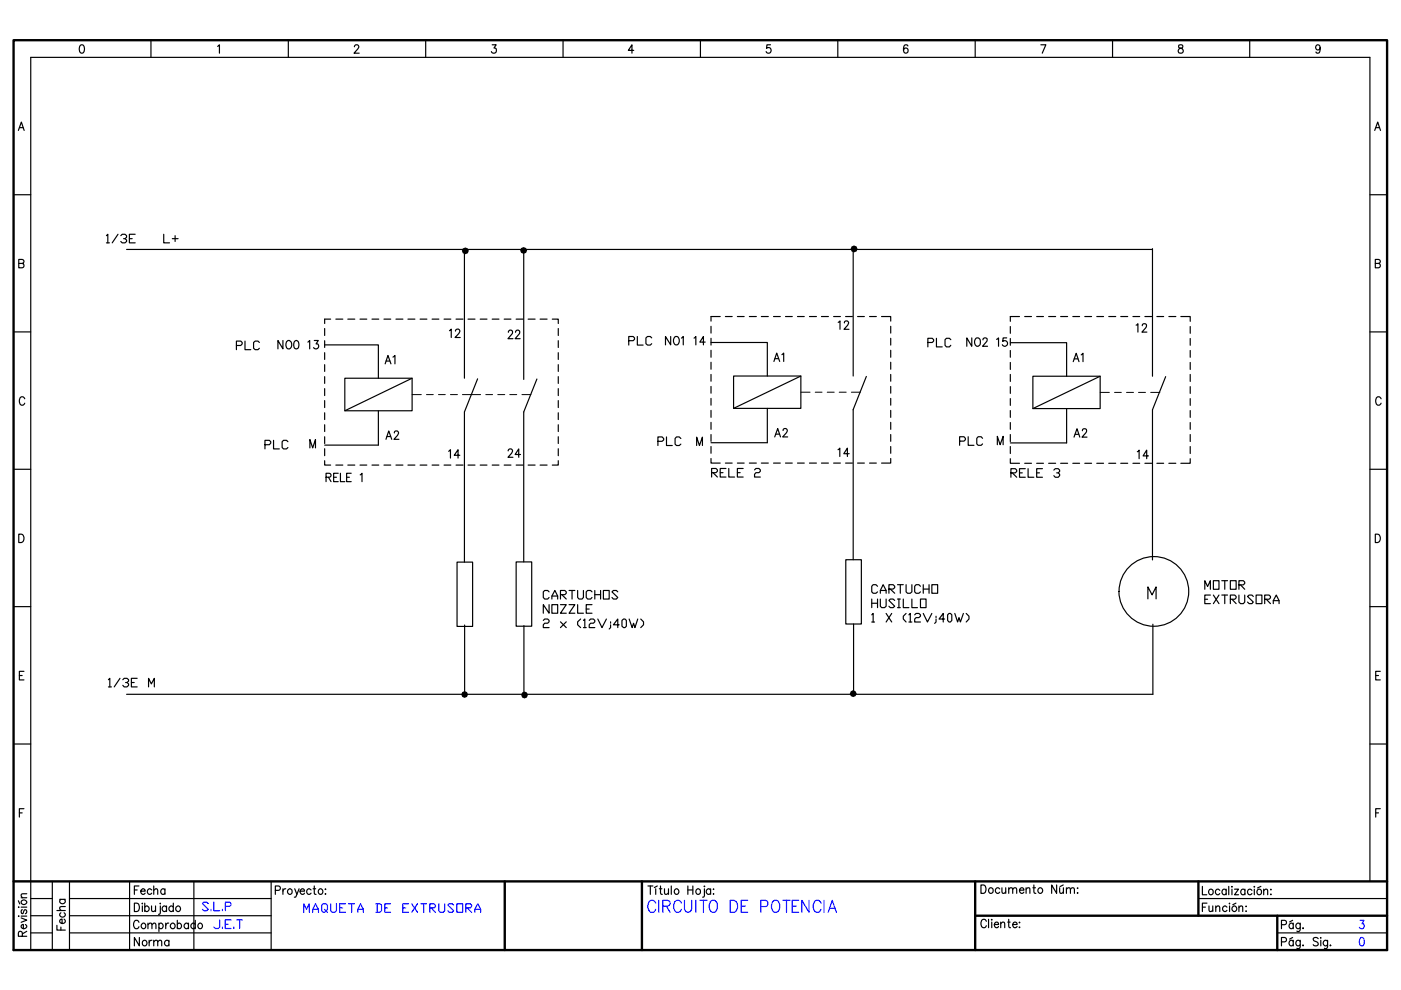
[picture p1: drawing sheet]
<svg xmlns="http://www.w3.org/2000/svg" width="297mm" height="210mm" viewBox="0 0 297 210" stroke-linecap="round" stroke-linejoin="round" font-family="sans-serif">
<!-- layer: Caddy_1 -->
<g fill="none" stroke="#00f" stroke-width=".25">
<path d="M139 191.5a.85 .85 0 0 0-1-.6 .85 .85 0 0 0-.6 1l.2 1.2 .4 .3a.84 .84 0 0 0 1-.6M139.7 190.9v2.5M140.5 192.1h1a.66 .66 0 0 0 .6-.7l-.2-.4-.4-.1h-1v2.5M141.3 192.1l.8 1.3M144.5 191.5a.85 .85 0 0 0-1-.6 .85 .85 0 0 0-.7 1l.2 1.2 .5 .3a.84 .84 0 0 0 1-.6M145.1 190.9v1.8a.76 .76 0 0 0 .8 .7 .76 .76 0 0 0 .7-.7v-1.8M147.5 190.9v2.5M148.4 190.9h1.5M149.1 190.9v2.5M150.6 191.2l.4-.3a1.29 1.29 0 0 1 1.1 .8 1.29 1.29 0 0 1-.2 1.4l-.4 .3h-.5l-.4-.3a1.85 1.85 0 0 1 0-1.9zM154.8 190.9h.8a1.41 1.41 0 0 1 .8 1.3 1.41 1.41 0 0 1-.8 1.2h-.8zM157.1 192.1h.9"/>
<path d="M158.5 190.9h-1.4v2.5h1.4M161.3 192.2h1a.66 .66 0 0 0 .5-.6 .66 .66 0 0 0-.5-.7h-1v2.5M163.8 191.2l.4-.3a1.29 1.29 0 0 1 1.1 .8 1.29 1.29 0 0 1-.2 1.4l-.4 .3h-.5l-.4-.3a1.85 1.85 0 0 1 0-1.9zM166 190.9h1.5M166.8 190.9v2.5M167.9 192.1h.9M169.3 190.9h-1.4v2.5h1.4M171.5 190.9v2.5l-1.5-2.5v2.5M174.1 191.5a.85 .85 0 0 0-1-.6 .85 .85 0 0 0-.7 1l.2 1.2 .5 .3a.84 .84 0 0 0 1-.6M174.7 190.9v2.5M175.6 193.4l.8-2.5 .9 2.5M175.9 192.6h1.1"/>
<path d="M288.4 195.1h.8l-.4 .7a.54 .54 0 0 1 .5 .7 .54 .54 0 0 1-.7 .4l-.4-.3M288.5 198.9l.3-.1a1.13 1.13 0 0 1 0 1.7h-.1a1.17 1.17 0 0 1-.2-1.6z"/>
</g>
<g fill="none" stroke="#000" stroke-width=".25">
<path d="M17.1 9.6l.3-.1a1.07 1.07 0 0 1 0 1.8h-.1a1.17 1.17 0 0 1-.2-1.7zM32 8.5v3.7M46.1 9.8l.4-.3v1.8M61.1 8.5v3.7M75.1 9.9l.3-.4 .6 .2a.55 .55 0 0 1-.2 .7l-.7 .9h1.1M90.3 8.5v3.7M104.4 9.5h.8l-.5 .7a.56 .56 0 0 1 .5 .9 .56 .56 0 0 1-1-.2M119.4 8.5v3.7M134.4 10.7h-1.2l.8-1.2v1.8M148.5 8.5v3.7M163.4 9.5h-.8l-.1 .8a.57 .57 0 0 1 .9 0 .57 .57 0 0 1-.1 .8 .57 .57 0 0 1-.9-.2M177.6 8.5v3.7"/>
<path d="M192.5 9.8a.47 .47 0 0 0-.7-.2l-.2 .2a1.07 1.07 0 0 0 .4 1.5 .52 .52 0 0 0 .6-.5 .52 .52 0 0 0-.5-.6 .52 .52 0 0 0-.5 .5M206.8 8.5v3.7M220.7 9.5h1l-.7 1.8M235.9 8.5v3.7M249.9 9.6v.5l.2 .1a.57 .57 0 0 1 .8 .5 .57 .57 0 0 1-.7 .6 .52 .52 0 0 1-.4-.6 .52 .52 0 0 1 .4-.4l.5-.2 .1-.3a.57 .57 0 0 0-.9-.2zM265 8.5v3.7M279.9 10.1a.49 .49 0 0 1-.7 .4 .49 .49 0 0 1-.2-.8 .49 .49 0 0 1 .8 .1l.1 .3a.86 .86 0 0 1-.6 1.2l-.3-.3M3.9 27.7l.6-1.8 .6 1.8M4.1 27.1h.8M291.5 27.7l.6-1.8 .6 1.8M291.7 27.1h.8M2.9 41.3h3.6"/>
<path d="M4 55h.7l.3 .2 .1 .3-.4 .4a.47 .47 0 0 1 .4 .4 .47 .47 0 0 1-.4 .5h-.7zM4 55.9h.7M290.4 41.3h3.7M291.6 55h.7l.3 .2 .1 .3-.4 .4a.47 .47 0 0 1 .4 .4 .47 .47 0 0 1-.4 .5h-.7zM291.6 55.9h.7M2.9 70.4h3.6M60 72.2v1.8l-1.1-1.8v1.8M60.7 72.4a.7 .7 0 0 1 1 0 .7 .7 0 0 1 .1 .9 .62 .62 0 0 1-.6 .7 .62 .62 0 0 1-.6-.7zM62.5 72.3l.2-.1a.99 .99 0 0 1 .7 .8 .99 .99 0 0 1-.5 1l-.4-.1a1.32 1.32 0 0 1 0-1.6zM65.3 72.5l.4-.3v1.8M66.6 72.2h.9l-.5 .7a.54 .54 0 0 1 .5 .9 .54 .54 0 0 1-1-.1M81.7 77.1l.6-1.7 .6 1.7"/>
<path d="M81.9 76.6h.7M83.3 75.7l.4-.3v1.7M95.3 70.1l.4-.3v1.8M96.6 70.2l.1-.3a.51 .51 0 0 1 .7 .1 .51 .51 0 0 1-.1 .7l-.8 .9h1.1M107.8 70.5l.1-.4a.48 .48 0 0 1 .8 .1 .48 .48 0 0 1-.2 .7l-.8 .9h1.1M109.3 70.5l.2-.4a.48 .48 0 0 1 .7 .1 .48 .48 0 0 1-.2 .7l-.8 .9h1.1M142.2 71.3v1.8l-1.1-1.8v1.8M143.1 71.4a.83 .83 0 0 1 .9 .4 .83 .83 0 0 1-.2 1.1l-.1 .1a.83 .83 0 0 1-.9-.4 .83 .83 0 0 1 .2-1zM144.5 71.7l.4-.4v1.8M147.2 71.7l.3-.4v1.8M149.5 72.5h-1.1l.7-1.2v1.8M164.1 76.6l.6-1.7 .6 1.7"/>
<path d="M164.3 76h.8M165.8 75.2l.4-.3v1.7M177.7 68.3l.4-.3v1.8M179 68.5l.2-.4a.51 .51 0 0 1 .7 .2 .51 .51 0 0 1-.2 .7l-.8 .8h1.1M206 71.6v1.8l-1-1.8v1.8M206.9 71.7a.7 .7 0 0 1 .9 .2 .7 .7 0 0 1 .1 .8 .62 .62 0 0 1-.7 .7 .62 .62 0 0 1-.6-.7v-.4zM208.4 72.1l.3-.5 .6 .2v.5l-1 1.1h1.1M211.3 71.9l.4-.3v1.8M213.4 71.6h-.7l-.1 .8a.59 .59 0 0 1 .9 0 .59 .59 0 0 1-.1 .9 .59 .59 0 0 1-.9-.2M227.5 76.7l.7-1.8 .6 1.8M227.8 76.1h.7M229.2 75.2l.4-.3v1.8"/>
<path d="M240.9 68.9l.4-.3v1.8M242.2 69.1v-.3l.3-.2h.3l.3 .3-.1 .4-.9 1.1h1.1M290.4 70.4h3.7M2.9 99.5h3.6M5.2 84.6a.57 .57 0 0 0-.8-.4 1.14 1.14 0 0 0 .1 1.7 .61 .61 0 0 0 .7-.4M65.7 95v-1.8l.6 1.8 .6-1.8v1.8M81.8 93.1l.6-1.7 .7 1.7M82 92.6h.8M83.6 91.8l.1-.3a.51 .51 0 0 1 .8 .1 .51 .51 0 0 1-.2 .7l-.8 .8h1.1M95.1 95.7l.4-.4v1.8M97.5 96.5h-1.2l.8-1.2v1.8M107.7 95.6l.2-.3a.51 .51 0 0 1 .7 .1 .51 .51 0 0 1-.1 .7l-.8 .9h1.1"/>
<path d="M110.4 96.4h-1.2l.8-1.2v1.8M147.7 94.5v-1.8l.6 1.8 .6-1.8v1.8M164.3 92.6l.6-1.7 .6 1.7M164.5 92h.7M166 91.3l.2-.4a.51 .51 0 0 1 .7 .2 .51 .51 0 0 1-.2 .7l-.8 .8h1.1M177.7 95.3l.4-.3v1.8M180 96.2h-1.1l.8-1.2v1.8M211.5 94.3v-1.8l.5 1.8 .7-1.8v1.8M227.7 92.7l.6-1.8 .6 1.8M228 92.1h.7M229.5 91.3v-.2l.3-.2 .5 .1 .1 .2-.2 .6-.8 .9h1.1M241.1 95.8l.4-.4v1.9"/>
<path d="M243.5 96.7h-1.1l.7-1.3v1.9M290.4 99.5h3.7M292.8 84.6a.57 .57 0 0 0-.8-.4 1.14 1.14 0 0 0 .1 1.7 .61 .61 0 0 0 .7-.4M4 113.3a.91 .91 0 0 1 1.1 .8 .91 .91 0 0 1-1.1 .9zM69.1 101.2l.9-.1 .2-.2-.1-.4-.3-.2h-.7v1.8M69.6 101.2l.6 .9M70.7 101.2h.6M71.7 100.3h-1v1.8h1M72.2 100.3v1.8h.9M73.5 101.2h.6M74.5 100.3h-1v1.8h1M76.4 100.7l.4-.4v1.8"/>
<path d="M291.6 113.3a.91 .91 0 0 1 1.1 .8 .91 .91 0 0 1-1.1 .9zM2.9 128.6h3.6M290.4 128.6h3.7M2.9 157.7h3.6M4.1 143.2h.6M5.1 142.3h-1v1.9h1M290.4 157.7h3.7M291.7 143.2h.6M292.7 142.3h-1v1.9h1M4.1 172.4h.6M5.1 171.5h-1v1.7M291.7 172.4h.6"/>
<path d="M292.7 171.5h-1v1.7M2.9 186.9h3.6M3.9 194.2h.1zM3.9 192.3h.1zM3.9 191l.3 .7M4.5 194.6l1.2 .5-1.2 .5M4.5 192.3h1.2M4.5 194.2h1.2M4.5 190.3h1.2M4.6 191a.59 .59 0 0 1 .9-.2 .59 .59 0 0 1 0 1 .59 .59 0 0 1-.9-.2zM4.7 198.5v-.9l-.3-.1h-.4l-.1 1h1.8M4.7 192.9a.47 .47 0 0 0-.2 .4 .47 .47 0 0 0 .2 .4l.2-.1 .3-.7h.3a.49 .49 0 0 1-.1 .8"/>
<path d="M5.4 196a.54 .54 0 0 1 0 .9 .54 .54 0 0 1-.8-.2v-.6l.4-.1v.9M5.7 189.5l-1.1 .1-.1 .4 .3 .3M5.7 197.5l-1 .5M6.5 197.8h4.6M6.5 190.5h4.6M6.5 194.2h4.6M11.1 186.9v14.5M12.1 196.2v1h1.7M12.1 193.1h1.7M12.7 190.7h1.1M12.9 193.5a.53 .53 0 0 0 0 .8 .53 .53 0 0 0 .7 0 .53 .53 0 0 0 0-.8M12.9 190.7a.53 .53 0 0 0 0 .8 .53 .53 0 0 0 .7 0 .53 .53 0 0 0 0-.8"/>
<path d="M12.9 196.6v.6M13.6 194.9a.53 .53 0 0 1 .1 .7 .53 .53 0 0 1-.8 .1 .53 .53 0 0 1-.1-.7l.4-.1v.9M13.8 192.2l-1.1 .1v.4l.3 .4M14.7 197.8h42.8M14.7 190.5h42.8M14.7 186.9v14.5M14.7 194.2h42.8M27.5 186.9v14.5M28.5 191.5a.9 .9 0 0 1 1.1 .9 .9 .9 0 0 1-1.1 .9zM28.5 188.7h.6M29.5 195.6a.59 .59 0 0 0-.8-.5 .59 .59 0 0 0-.4 .7v.4a.59 .59 0 0 0 .5 .7 .59 .59 0 0 0 .7-.4M29.5 187.8h-1v1.8"/>
<path d="M29.5 198.8v1.7l-1-1.7v1.7M29.8 188.9h1a.47 .47 0 0 0-.5-.5 .47 .47 0 0 0-.5 .5l.1 .5a.47 .47 0 0 0 .5 .2 .47 .47 0 0 0 .4-.2M30 196a.51 .51 0 0 1 .8-.1 .51 .51 0 0 1 0 .8 .51 .51 0 0 1-.8 0zM30.1 191.6h.1zM30.2 192.1v1.2M30.2 199.6a.53 .53 0 0 1 .8 0 .53 .53 0 0 1 0 .7 .53 .53 0 0 1-.8 0zM30.7 192.3a.53 .53 0 0 1 .8 0 .53 .53 0 0 1 0 .8 .53 .53 0 0 1-.8-.1M30.7 191.5v1.8M31.4 196.1l.3-.4 .5 .1v1.1M31.4 195.7v1.2M31.6 199.4v1.1M32.1 192.1v.9a.38 .38 0 0 0 .7 .2l.2-.2"/>
<path d="M32.2 188.7a.53 .53 0 0 0-.8-.1 .53 .53 0 0 0 0 .8 .53 .53 0 0 0 .8 0M32.2 199.4a.5 .5 0 0 0-.6 .5M32.2 196.1l.4-.4h.3l.2 .4v.8M32.6 199.7l.4-.3h.4v1.1M32.6 188.8l.4-.4h.2l.2 .4v.8M32.6 187.8v1.8M32.6 199.4v1.1M33 192.1v1.2M33.4 199.7l.4-.3h.4l.1 1.1M33.7 196a.56 .56 0 0 1 .9 .2 .56 .56 0 0 1-.6 .7l-.3-.2M33.7 195.7v1.8M33.9 191.6h.1z"/>
<path d="M34 192.1v1.5l-.1 .2-.3 .1M35 188.7a.56 .56 0 0 0-1 .2 .56 .56 0 0 0 .7 .7l.3-.2M35 188.4v1.2M35.1 195.7v1.2M35.3 192.3a.53 .53 0 0 0-.8 0 .53 .53 0 0 0 0 .8 .53 .53 0 0 0 .8-.1M35.3 192.1v1.2M35.8 195.7a.58 .58 0 0 0-.7 .5M35.8 199.6a.53 .53 0 0 0-.8 0 .53 .53 0 0 0 0 .7 .53 .53 0 0 0 .8 0M35.8 199.4v1.1M36.7 192.3a.53 .53 0 0 0-.7 0 .53 .53 0 0 0 0 .8 .53 .53 0 0 0 .7-.1M36.7 191.5v1.8M37.6 196a.56 .56 0 0 1 .9 .2 .56 .56 0 0 1-.6 .7l-.3-.2"/>
<path d="M37.6 195.1v1.8M40 196a.53 .53 0 0 0-.8-.1 .53 .53 0 0 0 0 .8 .53 .53 0 0 0 .8 0M40 195.7v1.2M41.1 186.9v14.5M41.4 196a.53 .53 0 0 0-.8-.1 .53 .53 0 0 0 0 .8 .53 .53 0 0 0 .8 0M41.4 195.1v1.8M42 196a.51 .51 0 0 1 .8-.1 .51 .51 0 0 1 0 .8 .51 .51 0 0 1-.8 0zM57.5 186.9v14.5M58.4 188.8h.7a.47 .47 0 0 0 .4-.5 .47 .47 0 0 0-.4-.5h-.7v1.8M60 188.4v1.2M60.6 188.4l-.4 .2-.2 .3M61 188.7a.51 .51 0 0 1 .8 0 .51 .51 0 0 1 0 .7 .51 .51 0 0 1-.8 0z"/>
<path d="M62.5 188.4l.4 1.2M63.4 188.4l-.7 1.7-.3 .1M63.6 188.9h1a.47 .47 0 0 0-.5-.5 .47 .47 0 0 0-.5 .5l.1 .5a.47 .47 0 0 0 .4 .2 .47 .47 0 0 0 .5-.2M66 188.7a.53 .53 0 0 0-.8-.1 .53 .53 0 0 0 0 .8 .53 .53 0 0 0 .8 0M66.4 188.4h.5M66.6 187.8l.1 1.7 .3 .1M67.6 188.7a.51 .51 0 0 1 .7 0 .51 .51 0 0 1 0 .7 .51 .51 0 0 1-.7 0zM68.9 189.5h.2zM69 188.4v.2zM137.4 187.8h1M137.9 187.8v1.8M139 188.4v1.2"/>
<path d="M139.4 187.8l-.7 .4M139.8 188.4h.5M140 187.8v1.5l.1 .2 .3 .1M140.9 188.4l.1 1.1 .3 .1 .4-.3M141.7 188.4v1.2M142.3 187.8v1.8M143 188.7a.51 .51 0 0 1 .8 0 .51 .51 0 0 1 0 .7 .51 .51 0 0 1-.8 0zM145.8 188.7h1.1M145.8 187.8v1.8M146.9 187.8v1.8M147.6 188.7a.51 .51 0 0 1 .8 0 .51 .51 0 0 1 0 .7 .51 .51 0 0 1-.8 0zM149.3 187.9h.1z"/>
<path d="M149.4 188.4v1.5l-.1 .2-.3 .1M150.7 188.7a.53 .53 0 0 0-.8-.1 .53 .53 0 0 0 0 .8 .53 .53 0 0 0 .8 0M150.7 188.4v1.2M151.2 189.5h.1zM151.3 188.4v.2zM208 187.6a.91 .91 0 0 1 1.1 .9 .91 .91 0 0 1-1.1 .9zM209.1 195.3a.59 .59 0 0 0-.7-.4 .59 .59 0 0 0-.4 .7v.4a.59 .59 0 0 0 .4 .7 .59 .59 0 0 0 .7-.4M209.6 194.9v1.8M209.8 188.3a.55 .55 0 0 1 .8 .5 .55 .55 0 0 1-.8 .5l-.2-.4zM210.2 195h.2zM210.3 195.5v1.2M210.8 196h.9l-.1-.3a.51 .51 0 0 0-.7 .1 .51 .51 0 0 0 .1 .7 .51 .51 0 0 0 .7-.1"/>
<path d="M212 188.5a.53 .53 0 0 0-.8-.1 .53 .53 0 0 0 0 .8 .53 .53 0 0 0 .8 0M212.2 195.8l.4-.3 .3 .1 .1 1.1M212.2 195.5v1.2M212.4 188.2l.1 1.1 .4 .1 .3-.3M213.2 188.2v1.2M213.7 195.5h.5M213.9 188.6l.3-.4 .4 .1 .1 1.1M213.9 194.9v1.5l.1 .2 .2 .1M213.9 188.2v1.2M214.7 188.6l.4-.4 .4 .1 .1 1.1M214.7 196h.9a.47 .47 0 0 0-.4-.5 .47 .47 0 0 0-.5 .5v.2a.49 .49 0 0 0 .4 .5 .49 .49 0 0 0 .5-.3M216.1 196.6h.1z"/>
<path d="M216.1 195.6h.1zM216.2 188.7h.9a.47 .47 0 0 0-.5-.5 .47 .47 0 0 0-.4 .5v.2a.49 .49 0 0 0 .3 .5 .49 .49 0 0 0 .6-.2M217.6 188.6l.3-.4 .4 .1 .1 1.1M217.6 188.2v1.2M219 188.2h.5M219.2 187.6v1.5l.1 .2 .3 .1M220.1 188.5a.53 .53 0 0 1 .8-.1 .53 .53 0 0 1 0 .8 .53 .53 0 0 1-.8 0zM224 187.6v1.8l-1-1.8v1.8M224.7 188.2v1.1l.4 .1 .4-.3M225.4 187.6l-.7 .4M225.5 188.2v1.2M226.1 188.6l.4-.4 .4 .1v1.1"/>
<path d="M226.1 188.2v1.2M226.9 188.6l.4-.4 .4 .1 .1 1.1M228.4 189.3h.2zM228.4 188.3h.2zM254.1 190.5h40M254.9 187.9v1.8h1M254.9 192.3h.7M255.9 191.5h-1v1.8M256.3 192.1l.1 1.1 .4 .1 .3-.3M256.5 188.6a.55 .55 0 0 1 .7 .5 .55 .55 0 0 1-.7 .5l-.3-.4zM257.1 192.1v1.2M257.8 192.4l.3-.3 .4 .1 .1 1.1"/>
<path d="M257.8 192.1v1.2M258.6 188.8a.53 .53 0 0 0-.8-.1 .53 .53 0 0 0 0 .8 .53 .53 0 0 0 .8 0M260 188.8a.56 .56 0 0 0-1 .2 .56 .56 0 0 0 .7 .7l.3-.2M260 188.5v1.2M260.1 192.3a.53 .53 0 0 0-.7 0 .53 .53 0 0 0 0 .8 .53 .53 0 0 0 .7-.1M260.5 187.9v1.8M260.6 191.6h.1zM260.7 192.1v1.2M261.1 188h.2zM261.2 188.5v1.2M261.7 188.5h.9l-.9 1.2h.9M262 191.5l-.6 .3"/>
<path d="M262.7 192.4l.4-.3 .3 .1 .1 1.1M262.7 192.1v1.2M263.9 188.8a.56 .56 0 0 0-.9 .2 .56 .56 0 0 0 .7 .7l.2-.2M263.9 188.5v1.2M264.1 193.2h.1zM264.2 192.1v.1zM265.4 188.8a.53 .53 0 0 0-.7-.1 .53 .53 0 0 0 0 .8 .53 .53 0 0 0 .7 0M265.9 188h.1zM265.9 188.5v1.2M266.7 188.6a.55 .55 0 0 1 .8 .5 .55 .55 0 0 1-.8 .5l-.2-.4zM267.3 187.9l-.7 .4M267.9 188.9l.4-.4 .4 .1 .1 1.1"/>
<path d="M267.9 188.5v1.2M269.4 189.6h.1zM269.4 188.6h.1zM270.8 197.8h23.3M271.7 196.1h.7a.47 .47 0 0 0 .4-.5 .47 .47 0 0 0-.4-.5h-.7v1.8M271.7 199.7h.7a.47 .47 0 0 0 .4-.5 .47 .47 0 0 0-.4-.4h-.7v1.7M274.1 195.1l-.7 .4M274.1 198.8l-.7 .3M274.2 196a.56 .56 0 0 0-.9 .2 .56 .56 0 0 0 .6 .7l.3-.2M274.2 199.6a.56 .56 0 0 0-.9 .2 .56 .56 0 0 0 .6 .7l.3-.2M274.2 195.7v1.2M274.2 199.4v1.1"/>
<path d="M275.7 196a.53 .53 0 0 0-.8-.1 .53 .53 0 0 0 0 .8 .53 .53 0 0 0 .8 0M275.7 195.7l-.1 1.6-.2 .2-.4-.1M275.7 199.6a.53 .53 0 0 0-.8 0 .53 .53 0 0 0 0 .7 .53 .53 0 0 0 .8 0M275.7 199.4l-.1 1.6-.2 .1h-.4M276.2 196.8h.2zM279.5 199a.58 .58 0 0 0-.6-.3 .58 .58 0 0 0-.5 .5l.2 .2 .7 .4a.42 .42 0 0 1 .2 .4 .42 .42 0 0 1-.4 .3h-.5l-.2-.2M280 198.9h.1zM280 199.4v1.1M281.5 199.6a.53 .53 0 0 0-.8 0 .53 .53 0 0 0 0 .7 .53 .53 0 0 0 .8 0M281.5 199.4l-.1 1.6-.2 .1h-.4M290.4 186.9v-174.7h-283.9v189.2M276.3 200.4v.1z"/>
<path d="M282.1 200.4v.1z"/>
<circle cx="36.6" cy="196.4" r=".56"/>
<circle cx="37.7" cy="192.7" r=".55"/>
<circle cx="261.7" cy="192.7" r=".56"/>
</g>
<path d="M2.9 8.5h291.2v192.9h-291.2zM2.9 186.9h291.2M107 186.9v14.5M136.1 186.9v14.5M206.8 186.9v14.5M206.8 194.2h87.3M254.1 186.9v7.3M270.8 194.2v7.2" fill="none" stroke="#000" stroke-width=".5"/>
<!-- layer: 0 -->
<g fill="none" stroke="#00f" stroke-width=".25">
<path d="M44.2 191.6l-.4-.3h-.6l-.3 .3 1.3 1.2-.4 .3h-.6l-.3-.3M44.7 192.8v.3M45.3 191.3v1.8h1.3M46.6 195v1.6l-.3 .3h-.7l-.3-.3M47.2 192.8v.3M47.2 196.6v.3M47.8 196h.6M47.8 192.2h.9l.3-.3v-.3l-.3-.3h-.9v1.8M49 195h-1.2v1.9h1.2M49.6 196.6v.3M50.2 195h1.2M50.8 195v1.9"/>
<path d="M64.4 193.4v-1.8l.6 1.2 .6-1.2v1.8M66.3 193.4v-.6l.6-1.2 .6 1.2v.6M66.3 192.8h1.2M68.2 191.9l.3-.3h.6l.3 .3v.9l-.6 .6h-.3l-.3-.3zM68.8 192.8l.6 .6M70.1 191.6v1.5l.3 .3h.6l.3-.3v-1.5M72 192.5h.6M73.2 191.6h-1.2v1.8h1.2M73.9 191.6h1.2M74.5 191.6v1.8M75.9 193.4v-.6l.6-1.2 .5 1.2v.6M75.9 192.8h1.1"/>
<path d="M79.7 191.6h.9l.3 .3v1.2l-.3 .3h-.9M80 191.6v1.8M81.6 192.5h.6M82.8 191.6h-1.2v1.8h1.2M85.4 192.5h.6M86.6 191.6h-1.2v1.8h1.2M87.3 191.6l1.2 1.8M88.5 191.6l-1.2 1.8M89.2 191.6h1.2M89.8 191.6v1.8M91.1 192.5h.9l.3-.3v-.3l-.3-.3h-.9v1.8M91.4 192.5l.9 .9"/>
<path d="M93 191.6v1.5l.3 .3h.6l.4-.3v-1.5M96.2 191.9l-.3-.3h-.7l-.2 .3 1.2 1.2-.3 .3h-.7l-.2-.3M96.9 191.6h1.2v1.8h-1.2zM98.8 192.5h.9l.3-.3v-.3l-.3-.3h-.9v1.8M99.1 192.5l.9 .9M100.7 193.4v-.6l.6-1.2 .6 1.2v.6M100.7 192.8h1.2"/>
</g>
<g fill="none" stroke="#000" stroke-width=".25">
<path d="M22.6 50l.3-.3v1.8M22.6 51.5h.6M25 49.7l-1.2 1.8M25.6 50l.3-.3h.6l.3 .3v.3l-.3 .3M26.2 50.6h.3l.3 .3v.3l-.3 .3h-.6l-.3-.3M26.8 52.9h217.5M27.4 50.6h.6M28.7 49.7h-1.3v1.8h1.3M34.7 49.7v1.8h1.2M36.5 50.6h1.3M37.1 50v1.2M98.5 53.2v27"/>
<path d="M111 53.2v27.2M180.9 52.7v27M244.3 52.7v27.1M50.1 73.3h1l.3-.4v-.3l-.3-.3h-1v1.8M51.9 72.3v1.8h1.3M55 72.6l-.3-.3h-.6l-.3 .3v1.2l.3 .3h.6l.3-.3M68.8 73.1h11.4v7.1M68.8 69.7v1.4M68.8 72.2v1.5M68.8 74.8v1.4M68.8 77.3v1.5M68.8 79.9v1.4"/>
<path d="M70.1 67.7h-1.3v.9M71.2 67.7h1.5M73.7 67.7h1.5M76.3 67.7h1.5M78.9 67.7h1.4M81.4 67.7h1.4M83.9 67.7h1.5M86.5 67.7h1.5M89.1 67.7h1.4M91.6 67.7h1.4M94.1 67.7h1.5M96.7 67.7h1.5"/>
<path d="M99.2 67.7h1.5M101.8 67.7h1.5M104.4 67.7h1.4M106.9 67.7h1.4M109.4 67.7h1.5M112 67.7h1.5M114.5 67.7h1.5M117.1 67.7h1.3v.9M118.4 69.7v1.4M118.4 72.2v1.5M118.4 74.8v1.4M118.4 77.3v1.5"/>
<path d="M118.4 79.9v1.4M133.3 72.2h.9l.3-.3v-.3l-.3-.3h-.9v1.9M135.1 71.3v1.9h1.3M138.2 71.6l-.3-.3h-.6l-.4 .3v1.3l.4 .3h.6l.3-.3M150.7 72.6h12v7.1M150.7 69.2v1.4M150.7 71.7v1.5M150.7 74.3v1.4M150.7 76.8v1.5M150.7 79.4v1.4M152.7 67.1h-2v1M153.8 67.1h1.4"/>
<path d="M155.5 79.7h14.3v6.9h-14.3zM156.3 67.1h1.5M158.9 67.1h1.5M161.4 67.1h1.5M164 67.1h1.4M166.5 67.1h1.5M169.1 67.1h1.4M169.8 79.7l-14.3 6.9M171.6 67.1h1.5M174.2 67.1h1.4M176.7 67.1h1.5M179.3 67.1h1.4"/>
<path d="M181.8 67.1h1.5M183.7 79.8l-2.8 7v31.9M184.4 67.1h1.4M186.9 67.1h1.9v1M188.8 69.2v1.4M188.8 71.7v1.5M188.8 74.3v1.4M188.8 76.8v1.5M188.8 79.4v1.4M196.7 72.6h1l.3-.3v-.3l-.3-.3h-1v1.8M198.5 71.7v1.8h1.3M201.6 72l-.3-.3h-.6l-.3 .3v1.2l.3 .3h.6l.3-.3"/>
<path d="M214.2 72.7h11.9v7.1M214.2 69.2v1.5M214.2 71.8v1.4M214.2 74.3v1.4M214.2 76.8v1.5M214.2 79.4v1.5M216.2 67.1h-2v1M217.3 67.1h1.4M219 79.8h14.3v6.8h-14.3zM219.8 67.1h1.4M222.3 67.1h1.5M224.9 67.1h1.5"/>
<path d="M227.5 67.1h1.4M230 67.1h1.4M232.5 67.1h1.5M233.3 79.8l-14.3 6.8M235.1 67.1h1.5M237.6 67.1h1.5M240.2 67.1h1.4M242.7 67.1h1.5M245.3 67.1h1.4M247.1 79.9l-2.8 7v31.8M247.8 67.1h1.5M250.4 67.1h1.9v1"/>
<path d="M252.3 69.2v1.5M252.3 71.8v1.4M252.3 74.3v1.4M252.3 76.8v1.5M252.3 79.4v1.5M56.2 94.3h.9l.3-.3v-.3l-.3-.3h-.9v1.8M58 93.4v1.8h1.2M61 93.7l-.3-.3h-.6l-.3 .3v1.2l.3 .3h.6l.3-.3M68.8 97.7v.9h1.3M68.8 82.4v1.5M68.8 84.9v1.5M68.8 87.5v1.5"/>
<path d="M68.8 90.1v1.4M68.8 92.6v1.4M68.8 95.1v1.5M71.2 98.6h1.5M73.1 80.2h14.3v6.9h-14.3zM73.7 98.6h1.5M76.3 98.6h1.5M78.9 98.6h1.4M80.2 87.1v7.3h-11.4M81.4 98.6h1.4M83.9 98.6h1.5M86.5 98.6h1.5"/>
<path d="M87.4 80.2l-14.3 6.9M89.1 98.6h1.4M91.6 98.6h1.4M94.1 98.6h1.5M96.7 98.6h1.5M99.2 98.6h1.5M101.3 80.3l-2.8 7v31.9M101.8 98.6h1.5M104.4 98.6h1.4M106.9 98.6h1.4M109.4 98.6h1.5M112 98.6h1.5"/>
<path d="M113.8 80.4l-2.8 6.9v31.8M114.5 98.6h1.5M118.4 97.7v.9h-1.3M118.4 82.4v1.5M118.4 84.9v1.5M118.4 87.5v1.5M118.4 90.1v1.4M118.4 92.6v1.4M118.4 95.1v1.5M139.5 93.6h.9l.3-.3v-.3l-.3-.4h-.9v1.9M141.3 92.6v1.9h1.2M144.4 93l-.4-.4h-.6l-.3 .4v1.2l.3 .3h.6l.4-.3"/>
<path d="M150.7 97.2v1h2M150.7 81.9v1.5M150.7 84.5v1.4M150.7 87v1.5M150.7 89.5v1.5M150.7 92.1v1.5M150.7 94.7v1.4M153.8 98.2h1.4M153.9 99.3h-1.2v1.8h1.2M154.5 99.3v1.8h1.2M156.3 98.2h1.5M157.6 99.3h-1.3v1.8h1.3"/>
<path d="M158.9 98.2h1.5M160 99.6l.3-.3h.6l.3 .3v.3l-.3 .3h-.6l-.3 .4v.5h1.2M161.4 98.2h1.5M162.7 86.6v7.3h-12M164 98.2h1.4M166.5 98.2h1.5M169.1 98.2h1.4M171.6 98.2h1.5M174.2 98.2h1.4M176.7 98.2h1.5M179.3 98.2h1.4M181.8 98.2h1.5"/>
<path d="M184.4 98.2h1.4M188.8 97.2v1h-1.9M188.8 81.9v1.5M188.8 84.5v1.4M188.8 87v1.5M188.8 89.5v1.5M188.8 92.1v1.5M188.8 94.7v1.4M203.5 93.5h.9l.3-.3v-.3l-.3-.3h-.9v1.8M205.3 92.6v1.8h1.2M208.3 92.9l-.3-.3h-.6l-.3 .3v1.2l.3 .3h.6l.3-.3M214.2 97.3v.9h2"/>
<path d="M214.2 82v1.4M214.2 84.5v1.5M214.2 87.1v1.4M214.2 89.6v1.4M214.2 92.1v1.5M214.2 94.7v1.5M217.3 98.2h1.4M217.4 99.4h-1.2v1.8h1.2M218 99.4v1.8h1.2M219.8 98.2h1.4M221 99.4h-1.2v1.8h1.2M222.3 98.2h1.5"/>
<path d="M223.4 99.7l.3-.3h.7l.3 .3v.3l-.3 .3M224.9 98.2h1.5M226.1 86.6v7.3h-11.9M227.5 98.2h1.4M230 98.2h1.4M232.5 98.2h1.5M235.1 98.2h1.5M237.6 98.2h1.5M240.2 98.2h1.4M242.7 98.2h1.5M245.3 98.2h1.4M247.8 98.2h1.5"/>
<path d="M252.3 97.3v.9h-1.9M252.3 82v1.4M252.3 84.5v1.5M252.3 87.1v1.4M252.3 89.6v1.4M252.3 92.1v1.5M252.3 94.7v1.5M96.9 119.2h3.3v13.6h-3.3zM109.4 119.1h3.3v13.7h-3.3zM150.9 100.2h.9l.3-.3v-.3l-.3-.3h-.9v1.8M151.2 100.2l.9 .9M152.7 100.2h.6"/>
<path d="M156.3 100.2h.6M179.3 118.7h3.3v13.6h-3.3zM214.3 100.3h1l.3-.3v-.3l-.3-.3h-1v1.8M214.6 100.3l1 .9M216.2 100.3h.5M219.8 100.3h.6M224 100.3h.4l.3 .3v.3l-.3 .3h-.7l-.3-.3M98.5 132.5v14.7M111.1 132.6v14.7M115.2 131.5l.3-.3h.6l.3 .3v.3l-.3 .3h-.6l-.3 .4v.6h1.2M116.4 125.5l-.3-.3h-.6l-.3 .3v1.2l.3 .3h.6l.3-.3M116.4 128.2v1.8l-1.2-1.8v1.8"/>
<path d="M117 128.2h1.2v1.8h-1.2zM117 127v-.6l.6-1.2 .6 1.2v.6M117 126.4h1.2M118.8 126.1h1l.3-.3v-.3l-.3-.3h-1v1.8M118.8 128.2h1.3l-1.3 1.8h1.3M118.8 131.8l1.3 1.3M119.1 126.1l1 .9M120.1 131.8l-1.3 1.3M120.6 128.2h1.3l-1.3 1.8h1.3M120.6 125.2h1.3M121.3 125.2v1.8M122.5 125.2v1.5l.3 .3h.6l.3-.3v-1.5"/>
<path d="M122.5 128.2v1.8h1.2M123.1 131.2l-.6 .6v.7l.6 .6M123.7 131.5l.3-.3v1.9M123.7 133.1h.6M124.3 129.1h.6M124.9 131.5l.3-.3h.6l.3 .3v.3l-.3 .3h-.6l-.3 .4v.6h1.2M125.5 125.5l-.3-.3h-.6l-.3 .3v1.2l.3 .3h.6l.3-.3M125.5 128.2h-1.2v1.8h1.2M126.1 125.2v1.8M126.1 126.1h1.2M126.7 131.2l.9 1.9 1-1.9M127.3 125.2v1.8"/>
<path d="M127.9 125.2h1.3v1.8h-1.3zM129.5 132.5v.6l-.3 .3M129.5 131.8v.3M131 125.5l-.3-.3h-.7l-.2 .3 1.2 1.2-.3 .3h-.7l-.2-.3M131.3 132.5h-1.3l1-1.3v1.9M131.9 131.5l.3-.3h.3l.3 .3v1.3l-.3 .3h-.3l-.3-.3zM133.4 131.2l.6 1.9 .3-1 .3 1 .6-1.9M135.8 131.2l.6 .6v.7l-.6 .6M181 132.3v14.7M184.8 130.4l.3-.3v1.8M184.8 127v1.8M184.8 127.9h1.3"/>
<path d="M184.8 131.9h.6M186.1 124.3l-.4-.3h-.6l-.3 .3v1.2l.3 .3h.6l.4-.3M186.1 127v1.8M186.6 125.8v-.6l.6-1.2 .7 1.2v.6M186.6 127v1.5l.3 .3h.6l.4-.3v-1.5M186.6 125.2h1.3M187.9 130.1l1.2 1.8M188.5 124.9h.9l.3-.3v-.3l-.3-.3h-.9v1.8M188.8 124.9l.9 .9M189.1 130.1l-1.2 1.8M189.7 127.3l-.3-.3h-.6l-.3 .3 1.2 1.2-.3 .3h-.6l-.3-.3M190.3 124h1.2"/>
<path d="M190.3 128.8h.6M190.3 127h.6M190.6 127v1.8M190.9 124v1.8M191.5 127v1.8h1.2M192.1 124v1.5l.3 .3h.6l.3-.3v-1.5M192.1 130.1l-.6 .6v.5l.6 .7M192.7 130.4l.3-.3v1.8M192.7 131.9h.6M193.3 127v1.8h1.2M193.9 130.4l.3-.3h.6l.4 .3v.3l-.4 .3h-.6l-.3 .2v.7h1.3M195.2 127h1.1v1.8h-1.1z"/>
<path d="M195.2 124.3l-.4-.3h-.6l-.3 .3v1.2l.3 .3h.6l.4-.3M195.7 130.1l.9 1.8 1-1.8M195.7 124v1.8M195.7 124.9h1.3M197 124v1.8M197.6 124h1.2v1.8h-1.2zM198.5 131.2v.7l-.3 .3M198.5 130.7v.3M200.3 131.2h-1.2l.9-1.1v1.8M200.9 130.4l.3-.3h.3l.3 .3v1.1l-.3 .4h-.3l-.3-.4zM202.4 130.1l.6 1.8 .3-.9 .3 .9 .7-1.8M204.9 130.1l.5 .6v.5l-.5 .7"/>
<path d="M243.4 127v-2.6l.9 1.7 .8-1.7v2.6M244.4 132.3v14.9h-217.6M255.4 124.9v-1.8l.6 1.2 .6-1.2v1.8M255.4 127.1h.6M256.6 126.2h-1.2v1.8h1.2M257.3 123.1h1.1v1.8h-1.1zM257.3 126.2l1.1 1.8M258.4 126.2l-1.1 1.8M259 123.1h1.3M259 126.2h1.3M259.7 123.1v1.8M259.7 126.2v1.8"/>
<path d="M260.9 123.1h1.2v1.8h-1.2zM260.9 127.1h.9l.3-.3v-.3l-.3-.3h-.9v1.8M261.2 127.1l.9 .9M262.7 124h.9l.3-.3v-.3l-.3-.3h-.9v1.8M262.7 126.2v1.4l.3 .4h.6l.3-.4v-1.4M263 124l.9 .9M265.7 126.5l-.3-.3h-.6l-.3 .3 1.2 1.1-.3 .4h-.6l-.3-.4M266.3 126.2h1.2v1.8h-1.2zM268.1 127.1h1l.3-.3v-.3l-.3-.3h-1v1.8M268.5 127.1l.9 .9M270 128v-.6l.6-1.2 .6 1.2v.6M270 127.4h1.2"/>
<path d="M23 144.1l.3-.3v1.8M23 145.6h.6M25.4 143.8l-1.2 1.8M26 144.1l.3-.3h.6l.4 .3v.3l-.4 .3M26.6 144.7h.3l.4 .3v.3l-.4 .3h-.6l-.3-.3M27.9 144.7h.5M29.1 143.8h-1.2v1.8h1.2M31.5 145.6v-1.8l.6 1.2 .6-1.2v1.8"/>
<circle cx="244.6" cy="125.4" r="7.4"/>
</g>
<g fill="none" stroke="#000" stroke-width=".21">
<path d="M87.4 83.7h1.9M90.4 83.7h1.5M93 83.7h1.4M95.5 83.7h1.5M98 83.7h3.9M103 83.7h1.4M105.5 83.7h1.5M108.1 83.7h1.5M110.7 83.7h1.9M169.8 83.2h1.9M172.8 83.2h1.5M175.4 83.2h1.5"/>
<path d="M177.9 83.2h1.5M180.5 83.2h1.9M233.3 83.2h1.9M236.3 83.2h1.4M238.8 83.2h1.5M241.4 83.2h1.5M244 83.2h1.9"/>
</g>
<!-- layer: Caddy_1 -->
<g fill="#000">
<path d="M98.1 52.7l.6-.2 .5 .2 .2 .5-.2 .5-.5 .2-.6-.2-.2-.5zM110.5 52.6l.5-.2 .5 .2 .3 .5-.3 .5-.5 .2-.5-.2-.2-.5zM110.7 146.8l.5-.2 .5 .2 .2 .5-.2 .6-.5 .2-.5-.2-.2-.6z"/>
<circle cx="181.1" cy="52.8" r=".74"/>
<circle cx="98.5" cy="147.2" r=".72"/>
<circle cx="180.9" cy="147.1" r=".74"/>
</g>
</svg>
